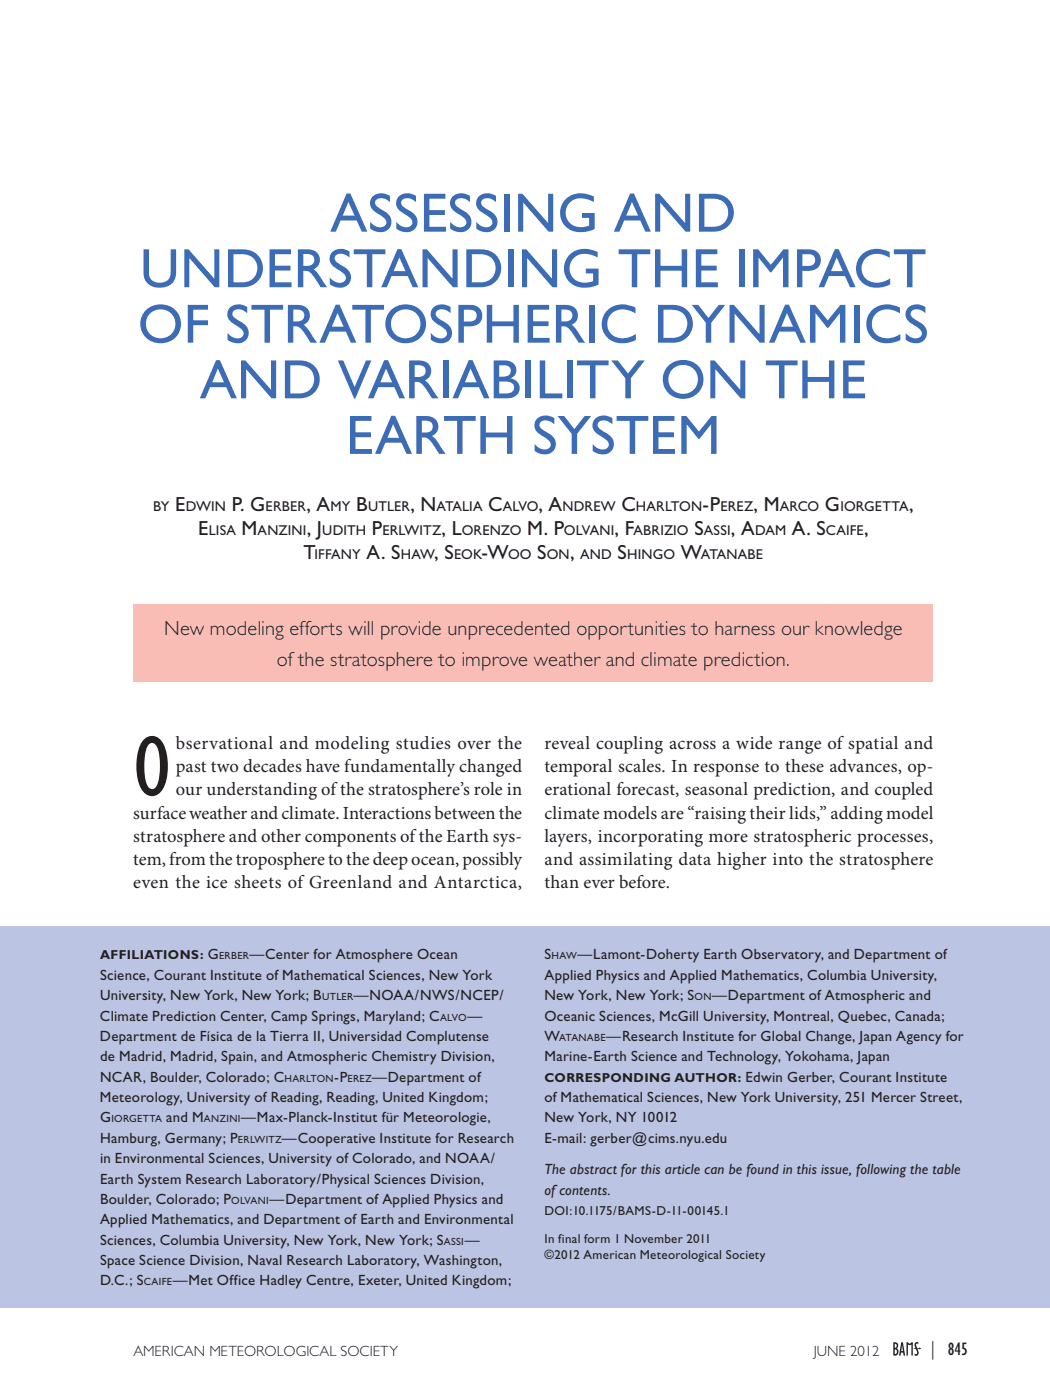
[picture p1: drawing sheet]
<svg xmlns="http://www.w3.org/2000/svg" width="200mm" height="267mm" viewBox="0 0 200 267" stroke-linecap="round" stroke-linejoin="round" font-family="sans-serif">
<defs><g id="words">
<text font-size="16.7" fill="#231f20" x="25.4" y="151.5">O</text>
<g font-size="10.6" fill="#3c6cb5">
<text x="62.9" y="44.1">Assessing and</text>
<text x="26.7" y="54.7">Understanding the Impact</text>
<text x="26.2" y="65.3">of Stratospheric Dynamics</text>
<text x="38.1" y="75.9">and Variability on the</text>
<text x="65.9" y="86.5">E rth System</text>
<text x="65.9" y="86.5">a</text>
</g>
<g font-size="3.9" fill="#231f20">
<text x="33.4" y="97.4">E</text>
<text x="37.8" y="102">E</text>
<text x="44.1" y="97.4">P. G</text>
<text x="46" y="102">M</text>
<text x="58.4" y="97.4">, A</text>
<text x="58.4" y="102">, J</text>
<text x="67.8" y="97.4">B</text>
<text x="70.8" y="102">P</text>
<text x="78.2" y="97.4">, N</text>
<text x="84.1" y="102">, L</text>
<text x="93" y="97.4">C</text>
<text x="100.4" y="102">M. P</text>
<text x="102.6" y="97.4">, A</text>
<text x="117.1" y="102">, F</text>
<text x="118.4" y="97.4">C</text>
<text x="132.3" y="102">S</text>
<text x="133.8" y="97.4">-P</text>
<text x="139.3" y="102">, A</text>
<text x="143.6" y="97.4">, M</text>
<text x="150.9" y="102">A. S</text>
<text x="157.2" y="97.4">G</text>
<text x="164.6" y="102">,</text>
<text x="173.2" y="97.4">,</text>
<text x="57.8" y="106.6">T</text>
<text x="69.8" y="106.6">A. S</text>
<text x="82.7" y="106.6">, S</text>
<text x="91.7" y="106.6">-W</text>
<text x="102.3" y="106.6">S</text>
<text x="108.6" y="106.6">,</text>
<text x="117.7" y="106.6">S</text>
<text x="129.7" y="106.6">W</text>
<text x="31.3" y="121">New modeling efforts will provide unprecedented opportunities to harness our knowledge</text>
<text x="52.7" y="126.8">of the stratosphere to improve weather and climate prediction.</text>
</g>
<g font-size="3.5" fill="#231f20">
<text x="33.5" y="142.7">bservational and modeling studies over the</text>
<text x="103.7" y="142.7">reveal coupling across a wide range of spatial and</text>
<text x="33.5" y="147.1">past two decades have fundamentally changed</text>
<text x="103.7" y="147.1">temporal scales. In response to these advances, op-</text>
<text x="25.4" y="155.9">surface weather and climate. Interactions between the</text>
<text x="33.5" y="151.5">our understanding of the stratosphere’s role in</text>
<text x="103.7" y="151.5">erational forecast, seasonal prediction, and coupled</text>
<text x="103.7" y="155.9">climate models are “raising their lids,” adding model</text>
<text x="25.4" y="160.3">stratosphere and other components of the Earth sys-</text>
<text x="103.7" y="160.3">layers, incorporating more stratospheric processes,</text>
<text x="25.4" y="164.7">tem, from the troposphere to the deep ocean, possibly</text>
<text x="103.7" y="164.7">and assimilating data higher into the stratosphere</text>
<text x="25.4" y="169.2">even the ice sheets of Greenland and Antarctica,</text>
<text x="103.7" y="169.2">than ever before.</text>
<text x="177.3" y="258.1">| 845</text>
</g>
<g font-size="2.8" fill="#231f20">
<text x="39.6" y="182.8">G</text>
<text x="47.5" y="182.8">—Center for Atmosphere Ocean</text>
<text x="103.7" y="182.8">S</text>
<text x="110" y="182.8">—Lamont-Doherty Earth Observatory, and Department of</text>
<text x="19.1" y="190.5">University, N ew York, N ew York; B</text>
<text x="19.1" y="186.7">Science, Courant I nstitute of M athematical Sciences, N ew York</text>
<text x="67.4" y="190.5">—N</text>
<text x="70.4" y="190.5">O</text>
<text x="75" y="190.5">AA/N WS/N</text>
<text x="87.8" y="190.5">C</text>
<text x="87.8" y="190.5">E</text>
<text x="87.8" y="190.5">P</text>
<text x="95.2" y="190.5">/</text>
<text x="103.7" y="186.7">Applied Physics and Applied M athematics, Columbia University,</text>
<text x="103.7" y="190.5">N ew York, N ew York; S</text>
<text x="135.7" y="190.5">—Department of Atmospheric and</text>
<text x="19" y="194.4">Climate Prediction Center, Camp Springs, M aryland; C</text>
<text x="89.1" y="194.4">—</text>
<text x="103.7" y="194.4">Oceanic Sciences, McGill University, Montreal, Quebec, Canada;</text>
<text x="19" y="198.3">Department de Física de la Tierra II , Universidad Complutense</text>
<text x="19.1" y="202.2">de M adrid, M adrid, Spain, and Atmospheric Chemistry Division,</text>
<text x="103.7" y="198.3">W</text>
<text x="103.7" y="202.2">M arine-Earth Science and Technology, Yokohama, Japan</text>
<text x="115.5" y="198.3">—Research I nstitute for Global Change, Japan Agency for</text>
<text x="19" y="209.9">Meteorology, University of Reading, Reading, United Kingdom;</text>
<text x="19.1" y="206.1">N</text>
<text x="19.1" y="206.1">C</text>
<text x="23.4" y="206.1">AR, Boulder, Colorado; C</text>
<text x="63.7" y="206.1">-P</text>
<text x="70.9" y="206.1">—Department of</text>
<text x="103.7" y="209.9">of M athematical Sciences, N ew York University, 251 Mercer Street,</text>
<text x="142" y="206.1">Edwin Gerber, Courant I nstitute</text>
<text x="19" y="213.8">G</text>
<text x="31.7" y="213.8">and M</text>
<text x="45.9" y="213.8">—M ax-Planck-I nstitut für Meteorologie,</text>
<text x="103.7" y="213.8">N ew York, N</text>
<text x="117.3" y="213.8">Y</text>
<text x="122.1" y="213.8">10012</text>
<text x="19.1" y="221.6">in Environmental Sciences, University of Colorado, and N</text>
<text x="19.1" y="217.7">H amburg, Germany; P</text>
<text x="53.7" y="217.7">—Cooperative I nstitute for Research</text>
<text x="84.8" y="221.6">O</text>
<text x="89.4" y="221.6">AA/</text>
<text x="103.7" y="217.7">E-mail: gerber@cims.nyu.edu</text>
<text x="19.1" y="225.5">Earth System Research Laboratory/Physical Sciences Division,</text>
<text x="103.7" y="223.7">The abstract for this article can be found in this issue, following the table</text>
<text x="103.7" y="227.6">of contents.</text>
<text x="19.1" y="233.2">Applied M athematics, and Department of Earth and Environmental</text>
<text x="19.1" y="229.3">Boulder, Colorado; P</text>
<text x="51.4" y="229.3">—Department of Applied Physics and</text>
<text x="19.1" y="237.1">Sciences, Columbia University, N ew York, N ew York; S</text>
<text x="88.5" y="237.1">—</text>
<text x="19" y="241">Space Science Division, N aval Research Laboratory, Washington,</text>
<text x="19" y="244.9">D.C.; S</text>
<text x="32.9" y="244.9">—Met Office H adley Centre, Exeter, United Kingdom;</text>
<text x="25.4" y="258.2">AMERICAN METEOROLOGICAL SOCIETY</text>
<text x="155" y="258.2">june 2012</text>
</g>
<g font-size="2.7" fill="#231f20">
<text x="29.2" y="97.4">by</text>
<text x="35.4" y="97.4">dwin</text>
<text x="39.8" y="102">lisa</text>
<text x="49.1" y="102">anzini</text>
<text x="50.6" y="97.4">erber</text>
<text x="61.4" y="102">udith</text>
<text x="63" y="97.4">my</text>
<text x="70.1" y="97.4">utler</text>
<text x="72.9" y="102">erlwitz</text>
<text x="83.2" y="97.4">atalia</text>
<text x="88" y="102">orenzo</text>
<text x="95.8" y="97.4">alvo</text>
<text x="107.1" y="97.4">ndrew</text>
<text x="107.4" y="102">olvani</text>
<text x="120.7" y="102">abrizio</text>
<text x="121.2" y="97.4">harlton</text>
<text x="134.1" y="102">assi</text>
<text x="137.2" y="97.4">erez</text>
<text x="143.8" y="102">dam</text>
<text x="148.5" y="97.4">arco</text>
<text x="157.3" y="102">c</text>
<text x="157.3" y="102">a</text>
<text x="160.1" y="97.4">iorg tta</text>
<text x="161.2" y="102">ife</text>
<text x="164.6" y="97.4">e</text>
<text x="59.9" y="106.6">if</text>
<text x="60.6" y="106.6">f</text>
<text x="60.6" y="106.6">a</text>
<text x="65" y="106.6">ny</text>
<text x="76.4" y="106.6">haw</text>
<text x="86.5" y="106.6">eok</text>
<text x="96.8" y="106.6">oo</text>
<text x="104.2" y="106.6">on</text>
<text x="110.5" y="106.6">and</text>
<text x="119.5" y="106.6">hingo</text>
<text x="133.5" y="106.6">atanabe</text>
</g>
<g font-size="2.5" fill="#231f20">
<text x="19" y="182.8">Affiliations:</text>
<text x="103.7" y="206.1">Corresponding author:</text>
<text x="103.7" y="231.5">D</text>
<text x="103.7" y="231.5">O</text>
<text x="103.7" y="231.5">I</text>
<text x="108.5" y="231.5">:10.1175/BAM</text>
<text x="120.9" y="231.5">S</text>
<text x="124.2" y="231.5">-D -11-00145.1</text>
<text x="103.7" y="236.8">I n final form 1 N ovember 2011</text>
<text x="103.7" y="239.9">©2012 American M eteorological Society</text>
</g>
<g font-size="2" fill="#231f20">
<text x="41.7" y="182.8">erber</text>
<text x="105.1" y="182.8">haw</text>
<text x="61.4" y="190.5">utler</text>
<text x="132.3" y="190.5">on</text>
<text x="83.8" y="194.4">alvo</text>
<text x="106.5" y="198.3">atanabe</text>
<text x="54.2" y="206.1">harlton</text>
<text x="66.2" y="206.1">erez</text>
<text x="21.2" y="213.8">iorg</text>
<text x="24.6" y="213.8">e</text>
<text x="27.2" y="213.8">tta</text>
<text x="38.9" y="213.8">anzini</text>
<text x="45.3" y="217.7">erlwitz</text>
<text x="44.1" y="229.3">olvani</text>
<text x="84.5" y="237.1">assi</text>
<text x="27.4" y="244.9">c</text>
<text x="27.4" y="244.9">a</text>
<text x="30.2" y="244.9">ife</text>
</g>
</g></defs>
<path d="M25.4 115h152.4v14.9h-152.4z" fill-rule="evenodd" fill="#fabdb5"/>
<path d="M0 176.4h200v72.7h-200z" fill="#bcc4e3"/>
<path d="M170.3 255.6h5.1v2.7h-5.1z" fill-rule="evenodd" fill="#fff" stroke="#fff" stroke-width=".35"/>
<g fill="#231f20">
<path d="M174.1 256.8h1v-.1l.4 .2-.4 .2v-.2h-1z"/>
<path d="M172.7 255.7h.3l.3 .3 .3-.3h.3v2.5h-.3v-2.1l-.3 .2-.3-.2v2.1h-.3z"/>
<path d="M174.4 255.8l.5-.1v.3a.3 .3 0 0 0-.4 .1 .3 .3 0 0 0 .1 .4v.1a1.21 1.21 0 0 1 .1 1.6h-.5v-.4a.27 .27 0 0 0 .4 .1 .27 .27 0 0 0 .1-.3l-.2-.5a1.36 1.36 0 0 1-.1-1.3z"/>
</g>
<g fill="#231f20">
<path d="M170.4 256v.8a.38 .38 0 0 0 .4-.4 .38 .38 0 0 0-.4-.4zM170.4 257v.9a.45 .45 0 0 0 .5-.4 .45 .45 0 0 0-.5-.5zM170.2 255.7a.67 .67 0 0 1 .8 .3 .67 .67 0 0 1-.2 .9 .77 .77 0 0 1 .3 .9 .77 .77 0 0 1-.9 .4z" fill-rule="evenodd"/>
<path d="M171.8 256.2l-.1 1.2h.3zM171.7 255.7h.3l.4 2.5h-.3v-.5h-.5v.5h-.3z" fill-rule="evenodd"/>
</g>
<use href="#words"/>
</svg>
